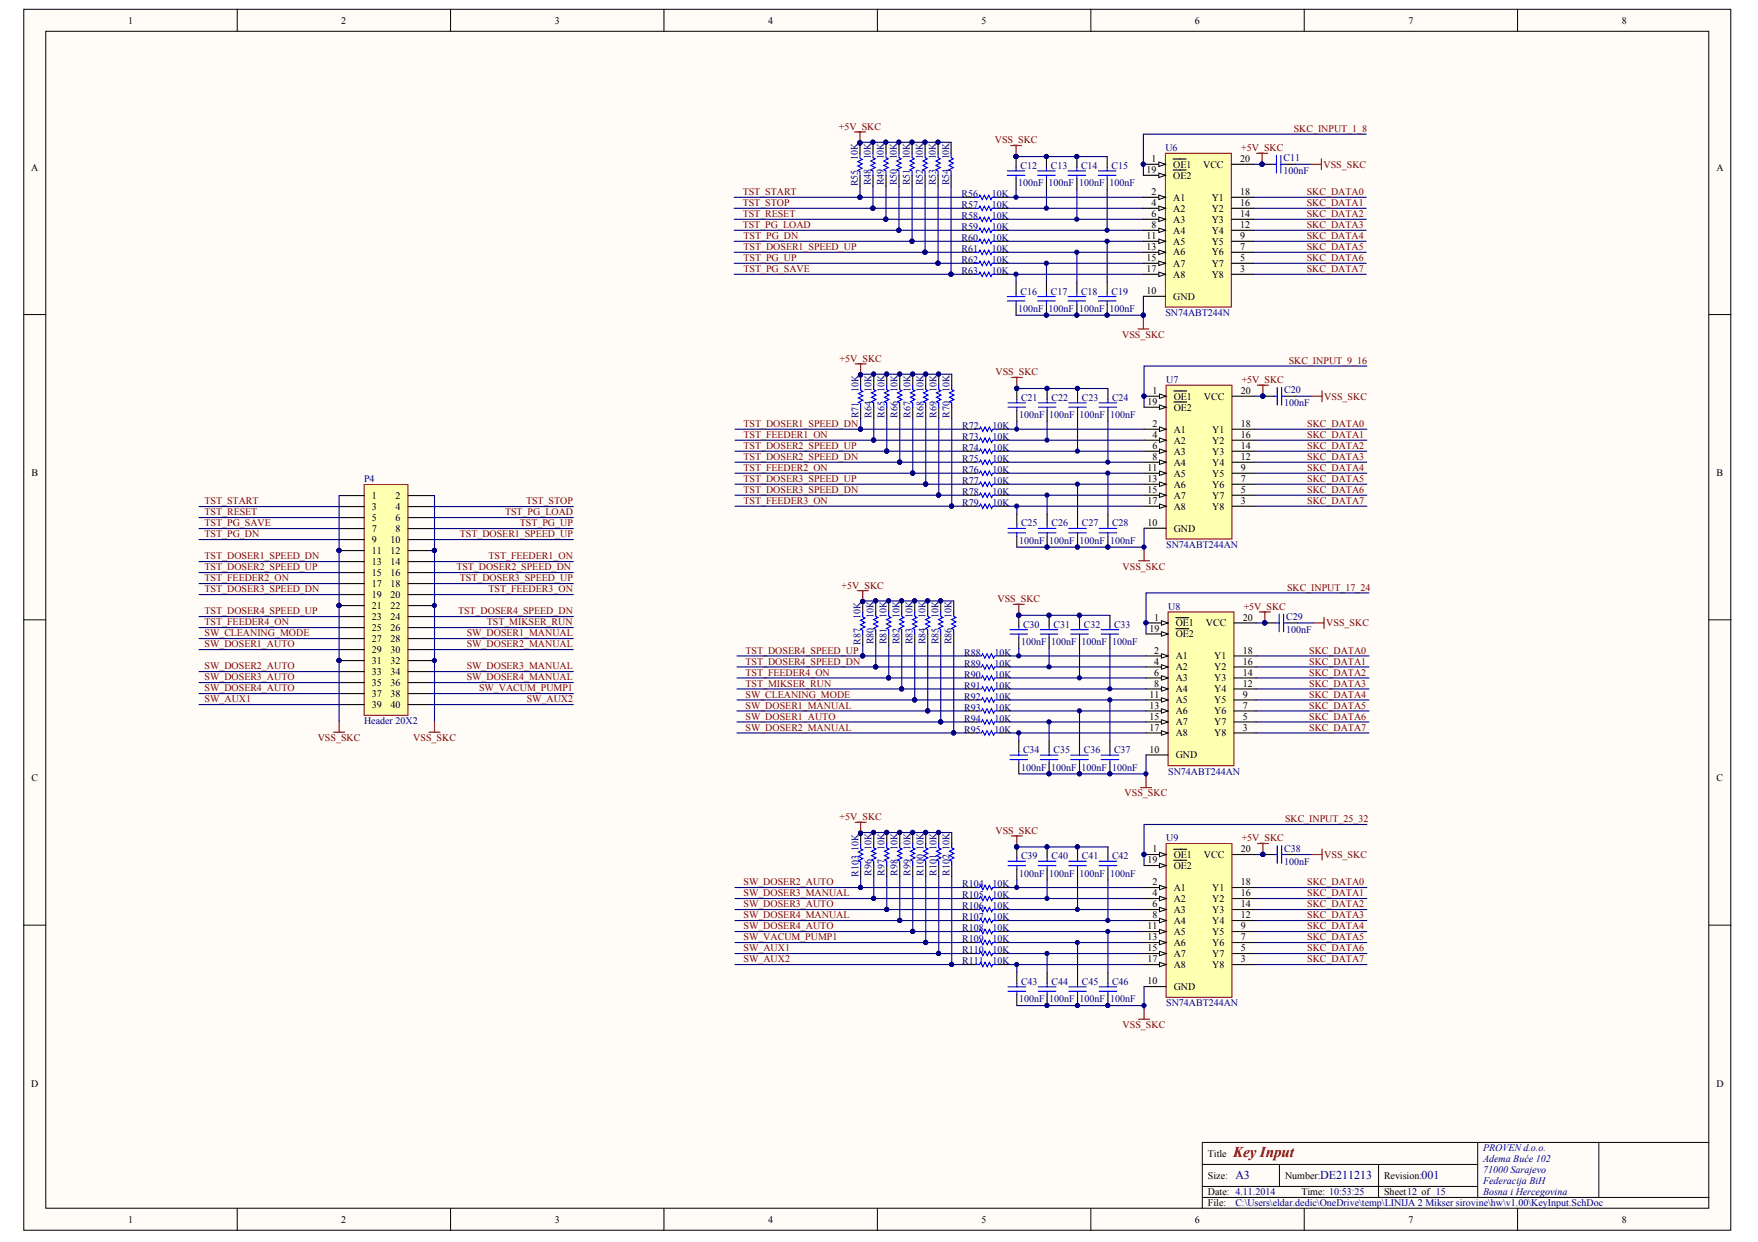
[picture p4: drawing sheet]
<svg xmlns="http://www.w3.org/2000/svg" width="297mm" height="210mm" viewBox="0 0 297 210" stroke-linecap="round" stroke-linejoin="round" font-family="sans-serif">
<defs><g id="words">
<text font-size="2.5" fill="#800000" x="208.4" y="195.5">KeyInput</text>
<g font-size="2" fill="#000080">
<text x="208.8" y="199.3">A3</text>
<text x="223.1" y="199.3">DE211213</text>
<text x="240.2" y="199.3">001</text>
</g>
<g font-size="1.7">
<text x="21.6" y="4">1</text>
<text x="57.7" y="4">2</text>
<text x="93.7" y="4">3</text>
<text x="129.8" y="4">4</text>
<text x="165.8" y="4">5</text>
<text x="201.9" y="4">6</text>
<text x="238" y="4">7</text>
<text x="274" y="4">8</text>
<text x="5.3" y="28.9">A</text>
<text x="193.7" y="29.3">19</text>
<text x="194.6" y="27.4">1</text>
<text x="198.2" y="28.3">OE1</text>
<text x="203.3" y="28.3">VCC</text>
<text x="209.6" y="27.4">20</text>
<text x="290" y="28.9">A</text>
<text x="194.6" y="33">2</text>
<text x="194.6" y="34.9">4</text>
<text x="198.2" y="33.9">A1</text>
<text x="198.2" y="35.8">A2</text>
<text x="198.2" y="30.2">OE2</text>
<text x="204.7" y="35.8">Y2</text>
<text x="204.7" y="33.9">Y1</text>
<text x="209.6" y="34.9">16</text>
<text x="209.6" y="33">18</text>
<text x="193.7" y="40.4">11</text>
<text x="194.6" y="36.7">6</text>
<text x="194.6" y="38.6">8</text>
<text x="198.2" y="37.6">A3</text>
<text x="198.2" y="39.5">A4</text>
<text x="198.2" y="41.4">A5</text>
<text x="204.7" y="39.5">Y4</text>
<text x="204.7" y="37.6">Y3</text>
<text x="204.7" y="41.4">Y5</text>
<text x="209.6" y="38.6">12</text>
<text x="209.6" y="36.7">14</text>
<text x="209.6" y="40.4">9</text>
<text x="193.7" y="42.3">13</text>
<text x="193.7" y="44.1">15</text>
<text x="193.7" y="46">17</text>
<text x="198.2" y="43.2">A6</text>
<text x="198.2" y="45">A7</text>
<text x="198.2" y="46.9">A8</text>
<text x="204.7" y="46.9">Y8</text>
<text x="204.7" y="45">Y7</text>
<text x="204.7" y="43.2">Y6</text>
<text x="209.6" y="46">3</text>
<text x="209.6" y="44.1">5</text>
<text x="209.6" y="42.3">7</text>
<text x="193.7" y="49.7">10</text>
<text x="198.2" y="50.6">GND</text>
<text x="193.9" y="68.5">19</text>
<text x="194.7" y="66.6">1</text>
<text x="198.3" y="67.5">OE1</text>
<text x="198.3" y="69.4">OE2</text>
<text x="203.4" y="67.5">VCC</text>
<text x="209.7" y="66.6">20</text>
<text x="194.7" y="72.2">2</text>
<text x="194.7" y="74">4</text>
<text x="194.7" y="75.9">6</text>
<text x="194.7" y="77.7">8</text>
<text x="198.3" y="73.1">A1</text>
<text x="198.3" y="75">A2</text>
<text x="198.3" y="76.8">A3</text>
<text x="204.8" y="76.8">Y3</text>
<text x="204.8" y="75">Y2</text>
<text x="204.8" y="73.1">Y1</text>
<text x="209.7" y="77.7">12</text>
<text x="209.7" y="75.9">14</text>
<text x="209.7" y="74">16</text>
<text x="209.7" y="72.2">18</text>
<text x="5.3" y="80.5">B</text>
<text x="193.9" y="79.6">11</text>
<text x="193.9" y="81.5">13</text>
<text x="193.9" y="83.3">15</text>
<text x="198.3" y="78.7">A4</text>
<text x="198.3" y="80.5">A5</text>
<text x="198.3" y="82.4">A6</text>
<text x="204.8" y="78.7">Y4</text>
<text x="204.8" y="82.4">Y6</text>
<text x="204.8" y="80.5">Y5</text>
<text x="209.7" y="83.3">5</text>
<text x="209.7" y="81.5">7</text>
<text x="209.7" y="79.6">9</text>
<text x="290" y="80.5">B</text>
<text x="62.8" y="84.3">1</text>
<text x="62.8" y="86.2">3</text>
<text x="62.8" y="88">5</text>
<text x="62.8" y="89.9">7</text>
<text x="66.8" y="84.3">2</text>
<text x="66.8" y="86.2">4</text>
<text x="66.8" y="88">6</text>
<text x="66.8" y="89.9">8</text>
<text x="193.9" y="88.9">10</text>
<text x="193.9" y="85.2">17</text>
<text x="198.3" y="89.8">GND</text>
<text x="198.3" y="84.3">A7</text>
<text x="198.3" y="86.1">A8</text>
<text x="204.8" y="86.1">Y8</text>
<text x="204.8" y="84.3">Y7</text>
<text x="209.7" y="85.2">3</text>
<text x="62.8" y="91.7">9</text>
<text x="62.8" y="93.6">11</text>
<text x="62.8" y="95.5">13</text>
<text x="66" y="91.7">10</text>
<text x="66" y="93.6">12</text>
<text x="66" y="95.5">14</text>
<text x="62.8" y="97.3">15</text>
<text x="62.8" y="99.2">17</text>
<text x="62.8" y="101">19</text>
<text x="66" y="97.3">16</text>
<text x="66" y="99.2">18</text>
<text x="66" y="101">20</text>
<text x="62.8" y="102.9">21</text>
<text x="62.8" y="104.8">23</text>
<text x="62.8" y="106.6">25</text>
<text x="66" y="102.9">22</text>
<text x="66" y="104.8">24</text>
<text x="66" y="106.6">26</text>
<text x="194.2" y="106.8">19</text>
<text x="195" y="104.9">1</text>
<text x="198.6" y="105.9">OE1</text>
<text x="198.6" y="107.7">OE2</text>
<text x="203.8" y="105.9">VCC</text>
<text x="210" y="104.9">20</text>
<text x="62.8" y="108.5">27</text>
<text x="62.8" y="110.3">29</text>
<text x="62.8" y="112.2">31</text>
<text x="66" y="108.5">28</text>
<text x="66" y="110.3">30</text>
<text x="66" y="112.2">32</text>
<text x="195" y="110.5">2</text>
<text x="195" y="112.4">4</text>
<text x="198.6" y="111.4">A1</text>
<text x="198.6" y="113.3">A2</text>
<text x="205.2" y="113.3">Y2</text>
<text x="205.2" y="111.4">Y1</text>
<text x="210" y="112.4">16</text>
<text x="210" y="110.5">18</text>
<text x="62.8" y="114">33</text>
<text x="62.8" y="115.9">35</text>
<text x="62.8" y="117.8">37</text>
<text x="62.8" y="119.6">39</text>
<text x="66" y="114">34</text>
<text x="66" y="115.9">36</text>
<text x="66" y="117.8">38</text>
<text x="66" y="119.6">40</text>
<text x="194.2" y="117.9">11</text>
<text x="194.2" y="119.8">13</text>
<text x="195" y="114.2">6</text>
<text x="195" y="116.1">8</text>
<text x="198.6" y="115.1">A3</text>
<text x="198.6" y="117">A4</text>
<text x="198.6" y="118.9">A5</text>
<text x="205.2" y="117">Y4</text>
<text x="205.2" y="115.1">Y3</text>
<text x="205.2" y="118.9">Y5</text>
<text x="210" y="116.1">12</text>
<text x="210" y="114.2">14</text>
<text x="210" y="119.8">7</text>
<text x="210" y="117.9">9</text>
<text x="194.2" y="121.7">15</text>
<text x="194.2" y="123.5">17</text>
<text x="198.6" y="120.7">A6</text>
<text x="198.6" y="122.6">A7</text>
<text x="198.6" y="124.4">A8</text>
<text x="205.2" y="124.4">Y8</text>
<text x="205.2" y="122.6">Y7</text>
<text x="205.2" y="120.7">Y6</text>
<text x="210" y="123.5">3</text>
<text x="210" y="121.7">5</text>
<text x="194.2" y="127.2">10</text>
<text x="198.6" y="128.2">GND</text>
<text x="5.3" y="132.1">C</text>
<text x="290" y="132.1">C</text>
<text x="193.9" y="145.9">19</text>
<text x="194.7" y="144.1">1</text>
<text x="194.7" y="149.6">2</text>
<text x="198.3" y="145">OE1</text>
<text x="198.3" y="146.8">OE2</text>
<text x="203.4" y="145">VCC</text>
<text x="209.7" y="149.6">18</text>
<text x="209.7" y="144.1">20</text>
<text x="194.7" y="151.5">4</text>
<text x="194.7" y="153.4">6</text>
<text x="194.7" y="155.2">8</text>
<text x="198.3" y="150.6">A1</text>
<text x="198.3" y="152.4">A2</text>
<text x="198.3" y="154.3">A3</text>
<text x="204.8" y="154.3">Y3</text>
<text x="204.8" y="152.4">Y2</text>
<text x="204.8" y="150.6">Y1</text>
<text x="209.7" y="155.2">12</text>
<text x="209.7" y="153.4">14</text>
<text x="209.7" y="151.5">16</text>
<text x="193.9" y="157.1">11</text>
<text x="193.9" y="158.9">13</text>
<text x="193.9" y="160.8">15</text>
<text x="198.3" y="156.1">A4</text>
<text x="198.3" y="158">A5</text>
<text x="198.3" y="159.9">A6</text>
<text x="198.3" y="161.7">A7</text>
<text x="204.8" y="156.1">Y4</text>
<text x="204.8" y="161.7">Y7</text>
<text x="204.8" y="159.9">Y6</text>
<text x="204.8" y="158">Y5</text>
<text x="209.7" y="160.8">5</text>
<text x="209.7" y="158.9">7</text>
<text x="209.7" y="157.1">9</text>
<text x="193.9" y="166.4">10</text>
<text x="193.9" y="162.6">17</text>
<text x="198.3" y="167.3">GND</text>
<text x="198.3" y="163.6">A8</text>
<text x="204.8" y="163.6">Y8</text>
<text x="209.7" y="162.6">3</text>
<text x="5.3" y="183.7">D</text>
<text x="290" y="183.7">D</text>
<text x="204.1" y="195.5">Title</text>
<text x="204.1" y="199.2">Size:</text>
<text x="204.1" y="202">Date: 4.11.2014</text>
<text x="204.1" y="203.9">File:</text>
<text x="217.1" y="199.2">Number:</text>
<text x="219.9" y="202">Time: 10:53:25</text>
<text x="233.9" y="199.2">Revision:</text>
<text x="233.9" y="202">Sheet12 of 15</text>
<text x="21.6" y="206.6">1</text>
<text x="57.7" y="206.6">2</text>
<text x="93.7" y="206.6">3</text>
<text x="129.8" y="206.6">4</text>
<text x="165.8" y="206.6">5</text>
<text x="201.9" y="206.6">6</text>
<text x="238" y="206.6">7</text>
<text x="274" y="206.6">8</text>
</g>
<g font-size="1.7" fill="#800000">
<text x="141.7" y="21.9">+5V_SKC</text>
<text x="218.6" y="22.3">SKC_INPUT_1_8</text>
<text x="168.1" y="24.2">VSS_SKC</text>
<text x="209.7" y="25.6">+5V_SKC</text>
<text x="223.6" y="28.3">VSS_SKC</text>
<text x="125.5" y="33">TST_START</text>
<text x="125.5" y="34.9">TST_STOP</text>
<text x="220.8" y="33">SKC_DATA0</text>
<text x="220.8" y="34.9">SKC_DATA1</text>
<text x="125.5" y="36.7">TST_RESET</text>
<text x="125.5" y="38.6">TST_PG_LOAD</text>
<text x="125.6" y="40.4">TST_PG_DN</text>
<text x="220.8" y="36.7">SKC_DATA2</text>
<text x="220.8" y="38.6">SKC_DATA3</text>
<text x="220.8" y="40.4">SKC_DATA4</text>
<text x="125.6" y="44.1">TST_PG_UP</text>
<text x="125.6" y="42.3">TST_DOSER1_SPEED_UP</text>
<text x="125.6" y="46">TST_PG_SAVE</text>
<text x="220.8" y="42.3">SKC_DATA5</text>
<text x="220.8" y="44.1">SKC_DATA6</text>
<text x="220.8" y="46">SKC_DATA7</text>
<text x="189.6" y="57.1">VSS_SKC</text>
<text x="141.9" y="61.1">+5V_SKC</text>
<text x="168.2" y="63.4">VSS_SKC</text>
<text x="209.8" y="64.7">+5V_SKC</text>
<text x="217.8" y="61.5">SKC_INPUT_9_16</text>
<text x="223.8" y="67.5">VSS_SKC</text>
<text x="125.6" y="72.2">TST_DOSER1_SPEED_DN</text>
<text x="125.6" y="74">TST_FEEDER1_ON</text>
<text x="125.6" y="75.9">TST_DOSER2_SPEED_UP</text>
<text x="125.6" y="77.7">TST_DOSER2_SPEED_DN</text>
<text x="220.9" y="72.2">SKC_DATA0</text>
<text x="220.9" y="74">SKC_DATA1</text>
<text x="220.9" y="75.9">SKC_DATA2</text>
<text x="220.9" y="77.7">SKC_DATA3</text>
<text x="125.6" y="79.6">TST_FEEDER2_ON</text>
<text x="125.6" y="81.5">TST_DOSER3_SPEED_UP</text>
<text x="125.6" y="83.3">TST_DOSER3_SPEED_DN</text>
<text x="220.9" y="79.6">SKC_DATA4</text>
<text x="220.9" y="81.5">SKC_DATA5</text>
<text x="220.9" y="83.3">SKC_DATA6</text>
<text x="34.6" y="85.2">TST_START</text>
<text x="34.6" y="87.1">TST_RESET</text>
<text x="34.6" y="88.9">TST_PG_SAVE</text>
<text x="85.4" y="87.1">TST_PG_LOAD</text>
<text x="87.8" y="88.9">TST_PG_UP</text>
<text x="88.9" y="85.2">TST_STOP</text>
<text x="125.6" y="85.2">TST_FEEDER3_ON</text>
<text x="220.9" y="85.2">SKC_DATA7</text>
<text x="34.6" y="90.8">TST_PG_DN</text>
<text x="34.6" y="94.5">TST_DOSER1_SPEED_DN</text>
<text x="77.7" y="90.8">TST_DOSER1_SPEED_UP</text>
<text x="82.6" y="94.5">TST_FEEDER1_ON</text>
<text x="34.6" y="96.4">TST_DOSER2_SPEED_UP</text>
<text x="34.6" y="98.2">TST_FEEDER2_ON</text>
<text x="34.6" y="100.1">TST_DOSER3_SPEED_DN</text>
<text x="77.1" y="96.4">TST_DOSER2_SPEED_DN</text>
<text x="77.7" y="98.2">TST_DOSER3_SPEED_UP</text>
<text x="82.6" y="100.1">TST_FEEDER3_ON</text>
<text x="142.2" y="99.5">+5V_SKC</text>
<text x="168.5" y="101.8">VSS_SKC</text>
<text x="189.7" y="96.3">VSS_SKC</text>
<text x="217.5" y="99.9">SKC_INPUT_17_24</text>
<text x="34.6" y="103.8">TST_DOSER4_SPEED_UP</text>
<text x="34.6" y="105.7">TST_FEEDER4_ON</text>
<text x="34.6" y="107.5">SW_CLEANING_MODE</text>
<text x="77.4" y="103.8">TST_DOSER4_SPEED_DN</text>
<text x="78.9" y="107.5">SW_DOSER1_MANUAL</text>
<text x="82.3" y="105.7">TST_MIKSER_RUN</text>
<text x="210.1" y="103.1">+5V_SKC</text>
<text x="224.1" y="105.9">VSS_SKC</text>
<text x="34.6" y="109.4">SW_DOSER1_AUTO</text>
<text x="34.6" y="113.1">SW_DOSER2_AUTO</text>
<text x="78.9" y="109.4">SW_DOSER2_MANUAL</text>
<text x="78.9" y="113.1">SW_DOSER3_MANUAL</text>
<text x="126" y="110.5">TST_DOSER4_SPEED_UP</text>
<text x="126" y="112.4">TST_DOSER4_SPEED_DN</text>
<text x="221.2" y="110.5">SKC_DATA0</text>
<text x="221.2" y="112.4">SKC_DATA1</text>
<text x="34.6" y="115">SW_DOSER3_AUTO</text>
<text x="34.6" y="116.8">SW_DOSER4_AUTO</text>
<text x="34.6" y="118.7">SW_AUX1</text>
<text x="78.9" y="115">SW_DOSER4_MANUAL</text>
<text x="81" y="116.8">SW_VACUM_PUMP1</text>
<text x="89" y="118.7">SW_AUX2</text>
<text x="126" y="114.2">TST_FEEDER4_ON</text>
<text x="126" y="116.1">TST_MIKSER_RUN</text>
<text x="126" y="117.9">SW_CLEANING_MODE</text>
<text x="126" y="119.8">SW_DOSER1_MANUAL</text>
<text x="221.2" y="114.2">SKC_DATA2</text>
<text x="221.2" y="116.1">SKC_DATA3</text>
<text x="221.2" y="117.9">SKC_DATA4</text>
<text x="221.2" y="119.8">SKC_DATA5</text>
<text x="53.7" y="125.2">VSS_SKC</text>
<text x="69.8" y="125.2">VSS_SKC</text>
<text x="126" y="121.7">SW_DOSER1_AUTO</text>
<text x="126" y="123.5">SW_DOSER2_MANUAL</text>
<text x="221.2" y="121.7">SKC_DATA6</text>
<text x="221.2" y="123.5">SKC_DATA7</text>
<text x="190" y="134.6">VSS_SKC</text>
<text x="141.9" y="138.6">+5V_SKC</text>
<text x="168.2" y="140.9">VSS_SKC</text>
<text x="209.8" y="142.2">+5V_SKC</text>
<text x="217.1" y="139">SKC_INPUT_25_32</text>
<text x="125.6" y="149.6">SW_DOSER2_AUTO</text>
<text x="220.9" y="149.6">SKC_DATA0</text>
<text x="223.8" y="145">VSS_SKC</text>
<text x="125.6" y="151.5">SW_DOSER3_MANUAL</text>
<text x="125.6" y="153.4">SW_DOSER3_AUTO</text>
<text x="125.6" y="155.2">SW_DOSER4_MANUAL</text>
<text x="220.9" y="151.5">SKC_DATA1</text>
<text x="220.9" y="153.4">SKC_DATA2</text>
<text x="220.9" y="155.2">SKC_DATA3</text>
<text x="125.6" y="157.1">SW_DOSER4_AUTO</text>
<text x="125.6" y="158.9">SW_VACUM_PUMP1</text>
<text x="125.6" y="160.8">SW_AUX1</text>
<text x="220.9" y="157.1">SKC_DATA4</text>
<text x="220.9" y="158.9">SKC_DATA5</text>
<text x="220.9" y="160.8">SKC_DATA6</text>
<text x="125.6" y="162.6">SW_AUX2</text>
<text x="220.9" y="162.6">SKC_DATA7</text>
<text x="189.7" y="173.8">VSS_SKC</text>
</g>
<g font-size="1.7" fill="#000080">
<text x="145" y="27.1" transform="rotate(-90 145 27.1)">10K</text>
<text x="147.2" y="27" transform="rotate(-90 147.2 27)">10K</text>
<text x="149.4" y="27" transform="rotate(-90 149.4 27)">10K</text>
<text x="151.6" y="27" transform="rotate(-90 151.6 27)">10K</text>
<text x="153.8" y="27" transform="rotate(-90 153.8 27)">10K</text>
<text x="156" y="27" transform="rotate(-90 156 27)">10K</text>
<text x="158.1" y="27" transform="rotate(-90 158.1 27)">10K</text>
<text x="160.3" y="27" transform="rotate(-90 160.3 27)">10K</text>
<text x="172.4" y="28.6">C12</text>
<text x="177.6" y="28.6">C13</text>
<text x="182.7" y="28.6">C14</text>
<text x="187.8" y="28.6">C15</text>
<text x="196.9" y="25.6">U6</text>
<text x="216.9" y="29.4">100nF</text>
<text x="216.9" y="27.2">C11</text>
<text x="145" y="31.5" transform="rotate(-90 145 31.5)">R55</text>
<text x="147.2" y="31.3" transform="rotate(-90 147.2 31.3)">R48</text>
<text x="149.4" y="31.3" transform="rotate(-90 149.4 31.3)">R49</text>
<text x="151.6" y="31.3" transform="rotate(-90 151.6 31.3)">R50</text>
<text x="153.8" y="31.3" transform="rotate(-90 153.8 31.3)">R51</text>
<text x="156" y="31.3" transform="rotate(-90 156 31.3)">R52</text>
<text x="158.1" y="31.3" transform="rotate(-90 158.1 31.3)">R53</text>
<text x="160.3" y="31.3" transform="rotate(-90 160.3 31.3)">R54</text>
<text x="162.5" y="33.3">R56</text>
<text x="162.5" y="35.1">R57</text>
<text x="167.6" y="33.3">10K</text>
<text x="167.6" y="35.1">10K</text>
<text x="172.1" y="31.5">100nF 100nF 100nF 100nF</text>
<text x="162.5" y="37">R58</text>
<text x="162.5" y="38.8">R59</text>
<text x="162.5" y="40.7">R60</text>
<text x="167.6" y="37">10K</text>
<text x="167.6" y="38.8">10K</text>
<text x="167.6" y="40.7">10K</text>
<text x="162.5" y="42.5">R61</text>
<text x="162.5" y="44.4">R62</text>
<text x="162.5" y="46.3">R63</text>
<text x="167.6" y="42.5">10K</text>
<text x="167.6" y="44.4">10K</text>
<text x="167.6" y="46.3">10K</text>
<text x="172.1" y="52.7">100nF 100nF 100nF 100nF</text>
<text x="172.4" y="49.8">C16</text>
<text x="177.6" y="49.8">C17</text>
<text x="182.7" y="49.8">C18</text>
<text x="187.8" y="49.8">C19</text>
<text x="196.9" y="53.4">SN74ABT244N</text>
<text x="197" y="64.7">U7</text>
<text x="145" y="70.7" transform="rotate(-90 145 70.7)">R71</text>
<text x="145" y="66.3" transform="rotate(-90 145 66.3)">10K</text>
<text x="147.2" y="70.6" transform="rotate(-90 147.2 70.6)">R64</text>
<text x="147.2" y="66.2" transform="rotate(-90 147.2 66.2)">10K</text>
<text x="149.4" y="70.6" transform="rotate(-90 149.4 70.6)">R65</text>
<text x="149.4" y="66.2" transform="rotate(-90 149.4 66.2)">10K</text>
<text x="151.6" y="70.6" transform="rotate(-90 151.6 70.6)">R66</text>
<text x="151.6" y="66.2" transform="rotate(-90 151.6 66.2)">10K</text>
<text x="153.8" y="70.6" transform="rotate(-90 153.8 70.6)">R67</text>
<text x="153.8" y="66.2" transform="rotate(-90 153.8 66.2)">10K</text>
<text x="156" y="70.6" transform="rotate(-90 156 70.6)">R68</text>
<text x="156" y="66.2" transform="rotate(-90 156 66.2)">10K</text>
<text x="158.2" y="70.6" transform="rotate(-90 158.2 70.6)">R69</text>
<text x="158.2" y="66.2" transform="rotate(-90 158.2 66.2)">10K</text>
<text x="160.4" y="70.6" transform="rotate(-90 160.4 70.6)">R70</text>
<text x="160.4" y="66.2" transform="rotate(-90 160.4 66.2)">10K</text>
<text x="172.2" y="70.6">100nF 100nF 100nF 100nF</text>
<text x="172.5" y="67.7">C21</text>
<text x="177.7" y="67.7">C22</text>
<text x="182.8" y="67.7">C23</text>
<text x="187.9" y="67.7">C24</text>
<text x="217" y="68.7">100nF</text>
<text x="217" y="66.5">C20</text>
<text x="162.6" y="72.5">R72</text>
<text x="162.6" y="74.3">R73</text>
<text x="162.6" y="76.2">R74</text>
<text x="167.7" y="72.5">10K</text>
<text x="167.7" y="74.3">10K</text>
<text x="167.7" y="76.2">10K</text>
<text x="61.5" y="81.5">P4</text>
<text x="162.6" y="78">R75</text>
<text x="162.6" y="79.9">R76</text>
<text x="162.6" y="81.8">R77</text>
<text x="162.6" y="83.7">R78</text>
<text x="167.7" y="78">10K</text>
<text x="167.7" y="79.9">10K</text>
<text x="167.7" y="81.8">10K</text>
<text x="167.7" y="83.7">10K</text>
<text x="162.6" y="85.5">R79</text>
<text x="167.7" y="85.5">10K</text>
<text x="172.5" y="88.9">C25</text>
<text x="177.7" y="88.9">C26</text>
<text x="182.8" y="88.9">C27</text>
<text x="187.9" y="88.9">C28</text>
<text x="172.2" y="91.9">100nF 100nF 100nF 100nF</text>
<text x="197" y="92.6">SN74ABT244AN</text>
<text x="145.4" y="104.6" transform="rotate(-90 145.4 104.6)">10K</text>
<text x="147.6" y="104.5" transform="rotate(-90 147.6 104.5)">10K</text>
<text x="149.8" y="104.5" transform="rotate(-90 149.8 104.5)">10K</text>
<text x="152" y="104.5" transform="rotate(-90 152 104.5)">10K</text>
<text x="154.2" y="104.5" transform="rotate(-90 154.2 104.5)">10K</text>
<text x="156.4" y="104.5" transform="rotate(-90 156.4 104.5)">10K</text>
<text x="158.6" y="104.5" transform="rotate(-90 158.6 104.5)">10K</text>
<text x="160.8" y="104.5" transform="rotate(-90 160.8 104.5)">10K</text>
<text x="172.9" y="106.1">C30</text>
<text x="178" y="106.1">C31</text>
<text x="183.1" y="106.1">C32</text>
<text x="188.2" y="106.1">C33</text>
<text x="197.4" y="103.1">U8</text>
<text x="217.3" y="107">100nF</text>
<text x="217.3" y="104.8">C29</text>
<text x="145.4" y="109" transform="rotate(-90 145.4 109)">R87</text>
<text x="147.6" y="108.9" transform="rotate(-90 147.6 108.9)">R80</text>
<text x="149.8" y="108.9" transform="rotate(-90 149.8 108.9)">R81</text>
<text x="152" y="108.9" transform="rotate(-90 152 108.9)">R82</text>
<text x="154.2" y="108.9" transform="rotate(-90 154.2 108.9)">R83</text>
<text x="156.4" y="108.9" transform="rotate(-90 156.4 108.9)">R84</text>
<text x="158.6" y="108.9" transform="rotate(-90 158.6 108.9)">R85</text>
<text x="160.8" y="108.9" transform="rotate(-90 160.8 108.9)">R86</text>
<text x="162.9" y="110.8">R88</text>
<text x="162.9" y="112.7">R89</text>
<text x="168" y="110.8">10K</text>
<text x="168" y="112.7">10K</text>
<text x="172.5" y="109">100nF 100nF 100nF 100nF</text>
<text x="162.9" y="114.5">R90</text>
<text x="162.9" y="116.4">R91</text>
<text x="162.9" y="118.2">R92</text>
<text x="168" y="114.5">10K</text>
<text x="168" y="116.4">10K</text>
<text x="168" y="118.2">10K</text>
<text x="61.5" y="122.4">Header 20X2</text>
<text x="162.9" y="120.1">R93</text>
<text x="162.9" y="122">R94</text>
<text x="162.9" y="123.8">R95</text>
<text x="168" y="120.1">10K</text>
<text x="168" y="122">10K</text>
<text x="168" y="123.8">10K</text>
<text x="172.5" y="130.2">100nF 100nF 100nF 100nF</text>
<text x="172.9" y="127.3">C34</text>
<text x="178" y="127.3">C35</text>
<text x="183.1" y="127.3">C36</text>
<text x="188.2" y="127.3">C37</text>
<text x="197.4" y="131">SN74ABT244AN</text>
<text x="145" y="143.8" transform="rotate(-90 145 143.8)">10K</text>
<text x="147.2" y="143.6" transform="rotate(-90 147.2 143.6)">10K</text>
<text x="149.4" y="143.6" transform="rotate(-90 149.4 143.6)">10K</text>
<text x="151.6" y="143.6" transform="rotate(-90 151.6 143.6)">10K</text>
<text x="153.8" y="143.6" transform="rotate(-90 153.8 143.6)">10K</text>
<text x="156" y="143.6" transform="rotate(-90 156 143.6)">10K</text>
<text x="158.2" y="143.6" transform="rotate(-90 158.2 143.6)">10K</text>
<text x="160.4" y="143.6" transform="rotate(-90 160.4 143.6)">10K</text>
<text x="197" y="142.2">U9</text>
<text x="217" y="143.9">C38</text>
<text x="145" y="148.2" transform="rotate(-90 145 148.2)">R103</text>
<text x="147.2" y="148" transform="rotate(-90 147.2 148)">R96</text>
<text x="149.4" y="148" transform="rotate(-90 149.4 148)">R97</text>
<text x="151.6" y="148" transform="rotate(-90 151.6 148)">R98</text>
<text x="153.8" y="148" transform="rotate(-90 153.8 148)">R99</text>
<text x="156" y="148" transform="rotate(-90 156 148)">R100</text>
<text x="158.2" y="148" transform="rotate(-90 158.2 148)">R101</text>
<text x="160.4" y="148" transform="rotate(-90 160.4 148)">R102</text>
<text x="162.6" y="150">R104</text>
<text x="167.7" y="150">10K</text>
<text x="172.2" y="148.2">100nF 100nF 100nF 100nF</text>
<text x="172.5" y="145.2">C39</text>
<text x="177.7" y="145.2">C40</text>
<text x="182.8" y="145.2">C41</text>
<text x="187.9" y="145.2">C42</text>
<text x="217" y="146.1">100nF</text>
<text x="162.6" y="151.8">R105</text>
<text x="162.6" y="153.7">R106</text>
<text x="162.6" y="155.5">R107</text>
<text x="167.7" y="151.8">10K</text>
<text x="167.7" y="153.7">10K</text>
<text x="167.7" y="155.5">10K</text>
<text x="162.6" y="157.4">R108</text>
<text x="162.6" y="159.2">R109</text>
<text x="162.6" y="161.1">R110</text>
<text x="167.7" y="157.4">10K</text>
<text x="167.7" y="159.2">10K</text>
<text x="167.7" y="161.1">10K</text>
<text x="162.6" y="162.9">R111</text>
<text x="167.7" y="162.9">10K</text>
<text x="172.5" y="166.5">C43</text>
<text x="177.7" y="166.5">C44</text>
<text x="182.8" y="166.5">C45</text>
<text x="187.9" y="166.5">C46</text>
<text x="172.2" y="169.4">100nF 100nF 100nF 100nF</text>
<text x="197" y="170.1">SN74ABT244AN</text>
<text x="250.6" y="194.6">PROVENd.o.o.</text>
<text x="250.6" y="196.4">Adema Buće 102</text>
<text x="208.8" y="203.9">C:\Users\eldar.dedic\OneDrive\temp\LINIJA 2 Mikser sirovine\hw\v1.00\KeyInput.SchDoc</text>
<text x="250.6" y="198.3">71000 Sarajevo</text>
<text x="250.6" y="200.1">Federacija BiH</text>
<text x="250.6" y="202">Bosna i Hercegovina</text>
</g>
</g></defs>
<g fill="#fffcf8" stroke="#000" stroke-width=".17">
<path d="M4 1.6h288.4v206.3h-288.4z"/>
<path d="M7.7 5.3h281v198.9h-281z"/>
</g>
<g fill="none" stroke="#000" stroke-width=".17">
<path d="M40.1 1.6v3.7M76.1 1.6v3.7M112.2 1.6v3.7M148.2 1.6v3.7M184.3 1.6v3.7M220.4 1.6v3.7M256.4 1.6v3.7M4 53.2h3.7M288.8 53.2h3.7M4 104.8h3.7M288.8 104.8h3.7M4 156.4h3.7"/>
<path d="M288.8 156.4h3.7M203.1 196.8h46.6M216.2 196.8v3.7M232.9 196.8v5.6M249.7 193.1v9.3M270.1 193.1h-67v11.1M288.8 193.1h-18.7v9.3M40.1 204.2v3.8M76.1 204.2v3.8M112.2 204.2v3.8M148.2 204.2v3.8M184.3 204.2v3.8"/>
<path d="M203.1 202.4h85.7M203.1 200.5h46.6M220.4 204.2v3.8M256.4 204.2v3.8"/>
</g>
<g fill="none" stroke="#000080" stroke-width=".19">
<path d="M145.3 33.3h17.5M147.5 35.2h15.3M149.7 37.1h13.1M151.9 38.9h10.9M160.7 24h-15.4v.2M170.2 33.3h23M170.2 35.2h23M170.2 37.1h23M170.2 38.9h23M171.7 26.5h15.4M171.7 32v1.3M176.8 32v3.2"/>
<path d="M182 32v5.1M187.1 32v6.9M211.8 33.3h19M211.8 35.2h19M211.8 37.1h19M211.8 38.9h19M211.8 27.8h1.5M218.8 27.8h2.6M230.8 22.7h-37.6v6.9M154.1 40.8h8.7M156.3 42.6h6.5M158.5 44.5h4.3"/>
<path d="M160.7 46.4h2.1M170.2 40.8h23M170.2 42.6h23M170.2 44.5h23M170.2 46.4h23M171.7 46.4v1.3M176.8 44.5v3.2M182 42.6v5.1M187.1 40.8v6.9M193.2 50.1v3.2M211.8 40.8h19M211.8 42.6h19"/>
<path d="M211.8 44.5h19M211.8 46.4h19M124.2 72.5h38.7M124.2 74.4h38.7M124.2 76.3h38.7M124.2 78.1h38.7M124.2 80h38.7M145.4 70.8v1.7M147.6 70.7v3.7M149.8 70.7v5.6M152 70.7v7.4M154.2 70.7v9.3"/>
<path d="M156.4 70.7v11.1M158.6 70.7v13M160.8 63.2h-15.4v.2M160.8 70.7v14.9M170.3 72.5h23M170.3 74.4h23M170.3 76.3h23M170.3 78.1h23M170.3 80h23M171.8 65.7h15.4M171.8 71.2v1.3M176.9 71.2v3.2"/>
<path d="M182.1 71.2v5.1M187.2 71.2v6.9M187.2 80v6.9M211.9 72.5h19.1M211.9 74.4h19.1M211.9 76.3h19.1M211.9 78.1h19.1M211.9 80h19.1M211.9 67h1.5M219 67h2.5M231 61.9h-37.7v6.9M33.6 87.5h24.2"/>
<path d="M33.6 89.3h24.2M33.6 91.2h24.2M33.6 94.9h24.2M33.6 96.8h24.2M33.6 98.6h24.2M33.6 85.6h24.2M57.3 93v9.3M72.7 83.8h.7v9.2M72.7 87.5h24.2M72.7 89.3h24.2M72.7 91.2h24.2M72.7 94.9h24.2"/>
<path d="M72.7 96.8h24.2M72.7 98.6h24.2M72.7 85.6h24.2M124.2 81.8h38.7M124.2 83.7h38.7M124.2 85.6h38.7M170.3 81.8h23M170.3 83.7h23M170.3 85.6h23M171.8 92.5h21.5M171.8 85.6v1.3M176.9 83.7v3.2"/>
<path d="M182.1 81.8v5.1M193.3 89.3v3.6M211.9 81.8h19.1M211.9 83.7h19.1M211.9 85.6h19.1M33.6 100.5h24.2M33.6 104.2h24.2M33.6 106.1h24.2M33.6 107.9h24.2M33.6 109.8h24.2M72.7 100.5h24.2M72.7 104.2h24.2"/>
<path d="M72.7 106.1h24.2M72.7 107.9h24.2M72.7 109.8h24.2M72.7 111.6h.7M72.7 102.3h.7M124.5 110.9h21.3M124.5 112.7h23.5M124.5 114.6h25.7M124.5 116.4h27.9M124.5 118.3h30.1M161.1 101.6h-15.3v.1M170.7 110.9h22.9"/>
<path d="M170.7 112.7h22.9M170.7 114.6h22.9M170.7 116.4h22.9M170.7 118.3h22.9M172.1 104h15.4M172.1 109.6v1.3M177.3 109.6v3.1M182.4 109.6v5M187.5 109.6v6.8M187.5 118.3v6.9M212.3 110.9h19M212.3 112.7h19"/>
<path d="M212.3 114.6h19M212.3 116.4h19M212.3 118.3h19M212.3 105.3h1.4M219.3 105.3h2.6M231.3 100.2h-37.7v6.9M124.5 120.2h32.3M124.5 122h34.4M124.5 123.9h36.6M170.7 120.2h22.9M170.7 122h22.9M170.7 123.9h22.9"/>
<path d="M172.1 130.8h21.5M172.1 123.9v1.3M177.3 122v3.2M182.4 120.2v5M193.6 127.6v3.7M212.3 120.2h19M212.3 122h19M212.3 123.9h19M231 139.3h-37.7v7M124.2 150h21.2M124.2 151.9h23.4M124.2 153.7h25.6"/>
<path d="M124.2 155.6h27.8M124.2 157.4h30M124.2 159.3h32.2M160.8 140.7h-15.4v.1M170.3 150h23M170.3 151.9h23M170.3 153.7h23M170.3 155.6h23M170.3 157.4h23M170.3 159.3h23M171.8 148.7v1.3M171.8 143.1h15.4"/>
<path d="M176.9 148.7v3.2M182.1 148.7v5M182.1 159.3v5.1M187.2 148.7v6.9M187.2 157.4v7M211.9 150h19.1M211.9 151.9h19.1M211.9 153.7h19.1M211.9 155.6h19.1M211.9 157.4h19.1M211.9 159.3h19.1M211.9 144.4h1.5"/>
<path d="M219 144.4h2.5M124.2 161.2h34.4M124.2 163h36.6M170.3 161.2h23M170.3 163h23M171.8 163v1.4M171.8 169.9h21.5M176.9 161.2v3.2M193.3 166.7v3.7M211.9 161.2h19.1M211.9 163h19.1"/>
</g>
<g fill="none" stroke="#800000" stroke-width=".19">
<path d="M144.4 22.3h1.8M145.3 22.3v1.9M170.7 24.6h1.9M171.7 24.6v1.9M212.3 25.9h1.9M213.3 25.9v1.9M221.4 27.8h1.9M223.3 26.8v1.9M192.3 55.6h1.8M193.2 53.7v1.9M144.5 61.5h1.9M145.4 61.5v1.9"/>
<path d="M170.9 63.8h1.8M171.8 63.8v1.9M212.5 65.1h1.8M213.4 65.1v1.9M221.5 67h1.9M223.4 66v1.9M144.8 99.8h1.9M145.8 99.8v1.9M192.4 94.8h1.8M193.3 92.9v1.9M171.2 102.1h1.9M172.1 102.1v1.9"/>
<path d="M212.8 103.4h1.9M213.7 103.4v1.9M221.9 105.3h1.8M223.7 104.4v1.8M56.4 123.7h1.8M57.3 121.9v1.8M72.5 123.7h1.8M73.4 121.9v1.8M144.5 139h1.9M145.4 139v1.8M192.7 133.1h1.9M193.6 131.3v1.8"/>
<path d="M170.9 141.3h1.8M171.8 141.3v1.8M212.5 142.6h1.8M213.4 142.6v1.8M221.5 144.4h1.9M223.4 143.5v1.8M192.4 172.3h1.8M193.3 170.4v1.9"/>
</g>
<g fill="#000080" stroke="#000080" stroke-width=".17">
<circle cx="213.2" cy="27.7" r=".35"/>
<circle cx="171.7" cy="26.4" r=".35"/>
<circle cx="176.8" cy="26.4" r=".35"/>
<circle cx="181.9" cy="26.4" r=".35"/>
<circle cx="176.8" cy="53.3" r=".35"/>
<circle cx="187.1" cy="53.3" r=".35"/>
<circle cx="181.9" cy="53.3" r=".35"/>
<circle cx="171.7" cy="33.3" r=".35"/>
<circle cx="171.7" cy="46.3" r=".35"/>
<circle cx="176.8" cy="44.5" r=".35"/>
<circle cx="176.8" cy="35.2" r=".35"/>
<circle cx="181.9" cy="42.6" r=".35"/>
<circle cx="181.9" cy="37" r=".35"/>
<circle cx="187.1" cy="38.9" r=".35"/>
<circle cx="187.1" cy="40.8" r=".35"/>
<circle cx="145.3" cy="24.1" r=".35"/>
<circle cx="147.5" cy="24" r=".35"/>
<circle cx="149.7" cy="24" r=".35"/>
<circle cx="151.9" cy="24" r=".35"/>
<circle cx="154.1" cy="24" r=".35"/>
<circle cx="156.3" cy="24" r=".35"/>
<circle cx="158.5" cy="24" r=".35"/>
<circle cx="213.4" cy="66.9" r=".35"/>
<circle cx="171.8" cy="65.6" r=".35"/>
<circle cx="176.9" cy="65.6" r=".35"/>
<circle cx="182" cy="65.6" r=".35"/>
<circle cx="176.9" cy="92.5" r=".35"/>
<circle cx="187.2" cy="92.5" r=".35"/>
<circle cx="182" cy="92.5" r=".35"/>
<circle cx="193.3" cy="92.5" r=".35"/>
<circle cx="171.8" cy="72.5" r=".35"/>
<circle cx="171.8" cy="85.5" r=".35"/>
<circle cx="176.9" cy="83.7" r=".35"/>
<circle cx="176.9" cy="74.4" r=".35"/>
<circle cx="182" cy="81.8" r=".35"/>
<circle cx="182" cy="76.2" r=".35"/>
<circle cx="187.2" cy="78.1" r=".35"/>
<circle cx="187.2" cy="80" r=".35"/>
<circle cx="145.4" cy="63.3" r=".35"/>
<circle cx="147.6" cy="63.2" r=".35"/>
<circle cx="149.8" cy="63.2" r=".35"/>
<circle cx="152" cy="63.2" r=".35"/>
<circle cx="154.2" cy="63.2" r=".35"/>
<circle cx="156.4" cy="63.2" r=".35"/>
<circle cx="158.6" cy="63.2" r=".35"/>
<circle cx="145.4" cy="72.5" r=".35"/>
<circle cx="147.6" cy="74.4" r=".35"/>
<circle cx="149.8" cy="76.2" r=".35"/>
<circle cx="152" cy="78.1" r=".35"/>
<circle cx="154.2" cy="80" r=".35"/>
<circle cx="156.4" cy="81.8" r=".35"/>
<circle cx="158.6" cy="83.7" r=".35"/>
<circle cx="160.8" cy="85.5" r=".35"/>
<circle cx="213.7" cy="105.3" r=".35"/>
<circle cx="172.1" cy="104" r=".35"/>
<circle cx="177.2" cy="104" r=".35"/>
<circle cx="182.4" cy="104" r=".35"/>
<circle cx="177.2" cy="130.8" r=".35"/>
<circle cx="187.5" cy="130.8" r=".35"/>
<circle cx="182.4" cy="130.8" r=".35"/>
<circle cx="193.6" cy="130.8" r=".35"/>
<circle cx="172.1" cy="110.8" r=".35"/>
<circle cx="172.1" cy="123.9" r=".35"/>
<circle cx="177.2" cy="122" r=".35"/>
<circle cx="177.2" cy="112.7" r=".35"/>
<circle cx="182.4" cy="120.1" r=".35"/>
<circle cx="182.4" cy="114.6" r=".35"/>
<circle cx="187.5" cy="116.4" r=".35"/>
<circle cx="187.5" cy="118.3" r=".35"/>
<circle cx="145.8" cy="101.7" r=".35"/>
<circle cx="148" cy="101.5" r=".35"/>
<circle cx="150.1" cy="101.5" r=".35"/>
<circle cx="152.3" cy="101.5" r=".35"/>
<circle cx="154.5" cy="101.5" r=".35"/>
<circle cx="156.7" cy="101.5" r=".35"/>
<circle cx="158.9" cy="101.5" r=".35"/>
<circle cx="145.8" cy="110.8" r=".35"/>
<circle cx="148" cy="112.7" r=".35"/>
<circle cx="150.1" cy="114.6" r=".35"/>
<circle cx="152.3" cy="116.4" r=".35"/>
<circle cx="154.5" cy="118.3" r=".35"/>
<circle cx="156.7" cy="120.1" r=".35"/>
<circle cx="158.9" cy="122" r=".35"/>
<circle cx="161.1" cy="123.9" r=".35"/>
<circle cx="73.4" cy="111.6" r=".35"/>
<circle cx="73.4" cy="93" r=".35"/>
<circle cx="145.3" cy="33.3" r=".35"/>
<circle cx="147.5" cy="35.2" r=".35"/>
<circle cx="149.7" cy="37" r=".35"/>
<circle cx="151.9" cy="38.9" r=".35"/>
<circle cx="154.1" cy="40.8" r=".35"/>
<circle cx="156.3" cy="42.6" r=".35"/>
<circle cx="158.5" cy="44.5" r=".35"/>
<circle cx="160.7" cy="46.3" r=".35"/>
<circle cx="73.4" cy="102.3" r=".35"/>
<circle cx="57.3" cy="102.3" r=".35"/>
<circle cx="57.3" cy="93" r=".35"/>
<circle cx="193.2" cy="53.3" r=".35"/>
<circle cx="213.4" cy="144.4" r=".35"/>
<circle cx="171.8" cy="143.1" r=".35"/>
<circle cx="176.9" cy="143.1" r=".35"/>
<circle cx="182" cy="143.1" r=".35"/>
<circle cx="176.9" cy="169.9" r=".35"/>
<circle cx="187.2" cy="169.9" r=".35"/>
<circle cx="182" cy="169.9" r=".35"/>
<circle cx="193.3" cy="169.9" r=".35"/>
<circle cx="171.8" cy="150" r=".35"/>
<circle cx="171.8" cy="163" r=".35"/>
<circle cx="176.9" cy="161.1" r=".35"/>
<circle cx="176.9" cy="151.8" r=".35"/>
<circle cx="182" cy="159.3" r=".35"/>
<circle cx="182" cy="153.7" r=".35"/>
<circle cx="187.2" cy="155.6" r=".35"/>
<circle cx="187.2" cy="157.4" r=".35"/>
<circle cx="145.4" cy="140.8" r=".35"/>
<circle cx="147.6" cy="140.7" r=".35"/>
<circle cx="149.8" cy="140.7" r=".35"/>
<circle cx="152" cy="140.7" r=".35"/>
<circle cx="154.2" cy="140.7" r=".35"/>
<circle cx="156.4" cy="140.7" r=".35"/>
<circle cx="158.6" cy="140.7" r=".35"/>
<circle cx="145.4" cy="150" r=".35"/>
<circle cx="147.6" cy="151.8" r=".35"/>
<circle cx="149.8" cy="153.7" r=".35"/>
<circle cx="152" cy="155.6" r=".35"/>
<circle cx="154.2" cy="157.4" r=".35"/>
<circle cx="156.4" cy="159.3" r=".35"/>
<circle cx="158.6" cy="161.1" r=".35"/>
<circle cx="160.8" cy="163" r=".35"/>
</g>
<g fill="none" stroke="#000" stroke-width=".19">
<path d="M145.3 24.2v1.8M145.3 29.7v1.9M147.5 24v1.9M147.5 29.6v1.9M149.7 24v1.9M149.7 29.6v1.9M151.9 24v1.9M151.9 29.6v1.9M154.1 24v1.9M154.1 29.6v1.9M156.3 24v1.9M156.3 29.6v1.9"/>
<path d="M158.5 24v1.9M158.5 29.6v1.9M160.7 24v1.9M160.7 29.6v1.9M162.8 33.3h1.8M162.8 35.2h1.8M162.8 37.1h1.8M162.8 38.9h1.8M168.4 33.3h1.8M168.4 35.2h1.8M168.4 37.1h1.8M168.4 38.9h1.8"/>
<path d="M171.7 26.5v1.8M171.7 30.2v1.8M176.8 26.5v1.8M176.8 30.2v1.8M182 26.5v1.8M182 30.2v1.8M187.1 26.5v1.8M187.1 30.2v1.8M213.3 27.8h1.8M217 27.8h1.8M162.8 40.8h1.8M162.8 42.6h1.8"/>
<path d="M162.8 44.5h1.8M162.8 46.4h1.8M168.4 40.8h1.8M168.4 42.6h1.8M168.4 44.5h1.8M168.4 46.4h1.8M171.7 47.7v1.9M171.7 51.4v1.9M176.8 47.7v1.9M176.8 51.4v1.9M182 47.7v1.9M182 51.4v1.9"/>
<path d="M187.1 47.7v1.9M187.1 51.4v1.9M145.4 63.4v1.8M145.4 68.9v1.9M147.6 63.2v1.9M147.6 68.8v1.9M149.8 63.2v1.9M149.8 68.8v1.9M152 63.2v1.9M152 68.8v1.9M154.2 63.2v1.9M154.2 68.8v1.9"/>
<path d="M156.4 63.2v1.9M156.4 68.8v1.9M158.6 63.2v1.9M158.6 68.8v1.9M160.8 63.2v1.9M160.8 68.8v1.9M162.9 72.5h1.9M162.9 74.4h1.9M162.9 76.3h1.9M162.9 78.1h1.9M162.9 80h1.9M168.5 72.5h1.8"/>
<path d="M168.5 74.4h1.8M168.5 76.3h1.8M168.5 78.1h1.8M168.5 80h1.8M171.8 65.7v1.8M171.8 69.4v1.8M176.9 65.7v1.8M176.9 69.4v1.8M182.1 65.7v1.8M182.1 69.4v1.8M187.2 65.7v1.8M187.2 69.4v1.8"/>
<path d="M213.4 67h1.8M217.1 67h1.9M162.9 81.8h1.9M162.9 83.7h1.9M162.9 85.6h1.9M168.5 81.8h1.8M168.5 83.7h1.8M168.5 85.6h1.8M171.8 86.9v1.9M171.8 90.6v1.9M176.9 86.9v1.9M176.9 90.6v1.9"/>
<path d="M182.1 86.9v1.9M182.1 90.6v1.9M187.2 86.9v1.9M187.2 90.6v1.9M145.8 101.7v1.8M145.8 107.3v1.8M148 101.6v1.8M148 107.1v1.9M150.2 101.6v1.8M150.2 107.1v1.9M152.4 101.6v1.8M152.4 107.1v1.9"/>
<path d="M154.6 101.6v1.8M154.6 107.1v1.9M156.8 101.6v1.8M156.8 107.1v1.9M158.9 101.6v1.8M158.9 107.1v1.9M161.1 101.6v1.8M161.1 107.1v1.9M163.2 110.9h1.9M163.2 112.7h1.9M163.2 114.6h1.9M163.2 116.4h1.9"/>
<path d="M163.2 118.3h1.9M168.8 110.9h1.9M168.8 112.7h1.9M168.8 114.6h1.9M168.8 116.4h1.9M168.8 118.3h1.9M172.1 104v1.9M172.1 107.7v1.9M177.3 104v1.9M177.3 107.7v1.9M182.4 104v1.9M182.4 107.7v1.9"/>
<path d="M187.5 104v1.9M187.5 107.7v1.9M213.7 105.3h1.9M217.4 105.3h1.9M163.2 120.2h1.9M163.2 122h1.9M163.2 123.9h1.9M168.8 120.2h1.9M168.8 122h1.9M168.8 123.9h1.9M172.1 125.2v1.9M172.1 128.9v1.9"/>
<path d="M177.3 125.2v1.9M177.3 128.9v1.9M182.4 125.2v1.9M182.4 128.9v1.9M187.5 125.2v1.9M187.5 128.9v1.9M145.4 140.8v1.9M145.4 146.4v1.9M147.6 140.7v1.9M147.6 146.3v1.8M149.8 140.7v1.9M149.8 146.3v1.8"/>
<path d="M152 140.7v1.9M152 146.3v1.8M154.2 140.7v1.9M154.2 146.3v1.8M156.4 140.7v1.9M156.4 146.3v1.8M158.6 140.7v1.9M158.6 146.3v1.8M160.8 140.7v1.9M160.8 146.3v1.8M162.9 150h1.9M162.9 151.9h1.9"/>
<path d="M162.9 153.7h1.9M162.9 155.6h1.9M162.9 157.4h1.9M162.9 159.3h1.9M168.5 150h1.8M168.5 151.9h1.8M168.5 153.7h1.8M168.5 155.6h1.8M168.5 157.4h1.8M168.5 159.3h1.8M171.8 143.1v1.9M171.8 146.9v1.8"/>
<path d="M176.9 143.1v1.9M176.9 146.9v1.8M182.1 143.1v1.9M182.1 146.9v1.8M187.2 143.1v1.9M187.2 146.9v1.8M213.4 144.4h1.8M217.1 144.4h1.9M162.9 161.2h1.9M162.9 163h1.9M168.5 161.2h1.8M168.5 163h1.8"/>
<path d="M171.8 164.4v1.8M171.8 168.1v1.8M176.9 164.4v1.8M176.9 168.1v1.8M182.1 164.4v1.8M182.1 168.1v1.8M187.2 164.4v1.8M187.2 168.1v1.8"/>
</g>
<g fill="none" stroke="#00f" stroke-width=".19">
<path d="M145.3 26v.8l.4 .1-.8 .4 .8 .4-.8 .4 .8 .3-.8 .4 .4 .2v.7M147.5 25.9v.8l.4 .1-.8 .4 .8 .4-.8 .4 .8 .3-.8 .4 .4 .2v.7M149.7 25.9v.8l.4 .1-.8 .4 .8 .4-.8 .4 .8 .3-.8 .4 .4 .2v.7M151.9 25.9v.8l.4 .1-.8 .4 .8 .4-.8 .4 .8 .3-.8 .4 .4 .2v.7M154.1 25.9v.8l.4 .1-.8 .4 .8 .4-.8 .4 .8 .3-.8 .4 .4 .2v.7M156.3 25.9v.8l.4 .1-.8 .4 .8 .4-.8 .4 .8 .3-.8 .4 .4 .2v.7M158.5 25.9v.8l.4 .1-.8 .4 .8 .4-.8 .4 .8 .3-.8 .4 .4 .2v.7M160.7 25.9v.8l.4 .1-.8 .4 .8 .4-.8 .4 .8 .3-.8 .4 .4 .2v.7M164.6 33.3h.8l.2-.3 .3 .7 .4-.7 .4 .7 .4-.7 .3 .7 .2-.4h.8M164.6 35.2h.8l.2-.4 .3 .8 .4-.8 .4 .8 .4-.8 .3 .8 .2-.4h.8M164.6 37.1h.8l.2-.4 .3 .7 .4-.7 .4 .7 .4-.7 .3 .7 .2-.3h.8M164.6 38.9h.8l.2-.3 .3 .7 .4-.7 .4 .7 .4-.7 .3 .7 .2-.4h.8"/>
<path d="M170.2 28.9h3M170.2 29.6h3M171.7 28.3v.6M171.7 29.6v.6M175.3 28.9h3M175.3 29.6h3M176.8 28.3v.6M176.8 29.6v.6M180.5 28.9h2.9M180.5 29.6h2.9M182 28.3v.6M182 29.6v.6"/>
<path d="M185.6 28.9h3M185.6 29.6h3M187.1 28.3v.6M187.1 29.6v.6M215.1 27.8h.6M215.7 26.3v3M216.4 26.3v3M216.4 27.8h.6M164.6 40.8h.8l.2-.4 .3 .8 .4-.8 .4 .8 .4-.8 .3 .8 .2-.4h.8M164.6 42.6h.8l.2-.3 .3 .7 .4-.7 .4 .7 .4-.7 .3 .7 .2-.4h.8M164.6 44.5h.8l.2-.4 .3 .8 .4-.8 .4 .8 .4-.8 .3 .8 .2-.4h.8M164.6 46.4h.8l.2-.4 .3 .7 .4-.7 .4 .7 .4-.7 .3 .7 .2-.3h.8"/>
<path d="M170.2 50.1h3M170.2 50.9h3M171.7 49.6v.5M171.7 50.9v.5M175.3 50.1h3M175.3 50.9h3M176.8 49.6v.5M176.8 50.9v.5M180.5 50.1h2.9M180.5 50.9h2.9M182 49.6v.5M182 50.9v.5"/>
<path d="M185.6 50.1h3M185.6 50.9h3M187.1 49.6v.5M187.1 50.9v.5M145.4 65.2v.8l.4 .1-.8 .4 .8 .4-.8 .4 .8 .3-.8 .4 .4 .2v.7M147.6 65.1v.7l.4 .2-.7 .4 .7 .4-.7 .3 .7 .4-.7 .4 .3 .2v.7M149.8 65.1v.7l.4 .2-.7 .4 .7 .4-.7 .3 .7 .4-.7 .4 .3 .2v.7M152 65.1v.7l.4 .2-.7 .4 .7 .4-.7 .3 .7 .4-.7 .4 .3 .2v.7M154.2 65.1v.7l.4 .2-.7 .4 .7 .4-.7 .3 .7 .4-.7 .4 .3 .2v.7M156.4 65.1v.7l.4 .2-.8 .4 .8 .4-.8 .3 .8 .4-.8 .4 .4 .2v.7M158.6 65.1v.7l.4 .2-.8 .4 .8 .4-.8 .3 .8 .4-.8 .4 .4 .2v.7M160.8 65.1v.7l.4 .2-.8 .4 .8 .4-.8 .3 .8 .4-.8 .4 .4 .2v.7"/>
<path d="M164.8 72.5h.7l.2-.3 .4 .7 .3-.7 .4 .7 .4-.7 .3 .7 .2-.4h.8M164.8 74.4h.7l.2-.4 .4 .8 .3-.8 .4 .8 .4-.8 .3 .8 .2-.4h.8M164.8 76.3h.7l.2-.4 .4 .7 .3-.7 .4 .7 .4-.7 .3 .7 .2-.3h.8M164.8 78.1h.7l.2-.4 .4 .8 .3-.8 .4 .8 .4-.8 .3 .8 .2-.4h.8M164.8 80h.7l.2-.4 .4 .7 .3-.7 .4 .7 .4-.7 .3 .7 .2-.3h.8M170.3 68.1h3M170.3 68.8h3M171.8 67.5v.6M171.8 68.8v.6M175.4 68.1h3M175.4 68.8h3M176.9 67.5v.6"/>
<path d="M176.9 68.8v.6M180.6 68.1h3M180.6 68.8h3M182.1 67.5v.6M182.1 68.8v.6M185.7 68.1h3M185.7 68.8h3M187.2 67.5v.6M187.2 68.8v.6M215.2 67h.6M215.8 65.5v2.9M216.5 65.5v2.9"/>
<path d="M216.5 67h.6M164.8 81.8h.7l.2-.3 .4 .7 .3-.7 .4 .7 .4-.7 .3 .7 .2-.4h.8M164.8 83.7h.7l.2-.4 .4 .8 .3-.8 .4 .8 .4-.8 .3 .8 .2-.4h.8M164.8 85.6h.7l.2-.4 .4 .7 .3-.7 .4 .7 .4-.7 .3 .7 .2-.3h.8M170.3 89.3h3M170.3 90.1h3M171.8 88.8v.5M171.8 90.1v.5M175.4 89.3h3M175.4 90.1h3M176.9 88.8v.5M176.9 90.1v.5"/>
<path d="M180.6 89.3h3M180.6 90.1h3M182.1 88.8v.5M182.1 90.1v.5M185.7 89.3h3M185.7 90.1h3M187.2 88.8v.5M187.2 90.1v.5M145.8 103.5v.8l.3 .2-.7 .3 .7 .4-.7 .4 .7 .3-.7 .4 .4 .2v.8M148 103.4v.8l.3 .2-.7 .3 .7 .4-.7 .4 .7 .3-.7 .4 .4 .2v.7M150.2 103.4v.8l.3 .2-.7 .3 .7 .4-.7 .4 .7 .3-.7 .4 .4 .2v.7M152.4 103.4v.8l.3 .2-.7 .3 .7 .4-.7 .4 .7 .3-.7 .4 .4 .2v.7"/>
<path d="M154.6 103.4v.8l.3 .2-.7 .3 .7 .4-.7 .4 .7 .3-.7 .4 .4 .2v.7M156.8 103.4v.8l.3 .2-.7 .3 .7 .4-.7 .4 .7 .3-.7 .4 .4 .2v.7M158.9 103.4v.8l.4 .2-.7 .3 .7 .4-.7 .4 .7 .3-.7 .4 .3 .2v.7M161.1 103.4v.8l.4 .2-.7 .3 .7 .4-.7 .4 .7 .3-.7 .4 .3 .2v.7M165.1 110.9h.7l.2-.4 .4 .7 .4-.7 .3 .7 .4-.7 .4 .7 .2-.3h.7M165.1 112.7h.7l.2-.4 .4 .8 .4-.8 .3 .8 .4-.8 .4 .8 .2-.4h.7M165.1 114.6h.7l.2-.4 .4 .7 .4-.7 .3 .7 .4-.7 .4 .7 .2-.3h.7M165.1 116.4h.7l.2-.3 .4 .7 .4-.7 .3 .7 .4-.7 .4 .7 .2-.4h.7M165.1 118.3h.7l.2-.4 .4 .8 .4-.8 .3 .8 .4-.8 .4 .8 .2-.4h.7M170.7 106.4h2.9M170.7 107.2h2.9M172.1 105.9v.5"/>
<path d="M172.1 107.2v.5M175.8 106.4h3M175.8 107.2h3M177.3 105.9v.5M177.3 107.2v.5M180.9 106.4h3M180.9 107.2h3M182.4 105.9v.5M182.4 107.2v.5M186 106.4h3M186 107.2h3M187.5 105.9v.5"/>
<path d="M187.5 107.2v.5M215.6 105.3h.5M216.1 103.8v3M216.9 103.8v3M216.9 105.3h.5M165.1 120.2h.7l.2-.4 .4 .7 .4-.7 .3 .7 .4-.7 .4 .7 .2-.3h.7M165.1 122h.7l.2-.4 .4 .8 .4-.8 .3 .8 .4-.8 .4 .8 .2-.4h.7M165.1 123.9h.7l.2-.4 .4 .7 .4-.7 .3 .7 .4-.7 .4 .7 .2-.3h.7M170.7 127.6h2.9M170.7 128.4h2.9M172.1 127.1v.5M172.1 128.4v.5"/>
<path d="M175.8 127.6h3M175.8 128.4h3M177.3 127.1v.5M177.3 128.4v.5M180.9 127.6h3M180.9 128.4h3M182.4 127.1v.5M182.4 128.4v.5M186 127.6h3M186 128.4h3M187.5 127.1v.5M187.5 128.4v.5"/>
<path d="M145.4 142.7v.7l.4 .2-.8 .4 .8 .4-.8 .3 .8 .4-.8 .4 .4 .2v.7M147.6 142.6v.7l.4 .2-.7 .4 .7 .3-.7 .4 .7 .4-.7 .3 .3 .2v.8M149.8 142.6v.7l.4 .2-.7 .4 .7 .3-.7 .4 .7 .4-.7 .3 .3 .2v.8M152 142.6v.7l.4 .2-.7 .4 .7 .3-.7 .4 .7 .4-.7 .3 .3 .2v.8M154.2 142.6v.7l.4 .2-.7 .4 .7 .3-.7 .4 .7 .4-.7 .3 .3 .2v.8M156.4 142.6v.7l.4 .2-.8 .4 .8 .3-.8 .4 .8 .4-.8 .3 .4 .2v.8M158.6 142.6v.7l.4 .2-.8 .4 .8 .3-.8 .4 .8 .4-.8 .3 .4 .2v.8M160.8 142.6v.7l.4 .2-.8 .4 .8 .3-.8 .4 .8 .4-.8 .3 .4 .2v.8M164.8 150h.7l.2-.4 .4 .8 .3-.8 .4 .8 .4-.8 .3 .8 .2-.4h.8M164.8 151.9h.7l.2-.4 .4 .7 .3-.7 .4 .7 .4-.7 .3 .7 .2-.3h.8M164.8 153.7h.7l.2-.4 .4 .8 .3-.8 .4 .8 .4-.8 .3 .8 .2-.4h.8M164.8 155.6h.7l.2-.4 .4 .7 .3-.7 .4 .7 .4-.7 .3 .7 .2-.3h.8"/>
<path d="M164.8 157.4h.7l.2-.3 .4 .7 .3-.7 .4 .7 .4-.7 .3 .7 .2-.4h.8M164.8 159.3h.7l.2-.4 .4 .8 .3-.8 .4 .8 .4-.8 .3 .8 .2-.4h.8M170.3 145.6h3M170.3 146.3h3M171.8 145v.6M171.8 146.3v.6M175.4 145.6h3M175.4 146.3h3M176.9 145v.6M176.9 146.3v.6M180.6 145.6h3M180.6 146.3h3"/>
<path d="M182.1 145v.6M182.1 146.3v.6M185.7 145.6h3M185.7 146.3h3M187.2 145v.6M187.2 146.3v.6M215.2 144.4h.6M215.8 142.9v3M216.5 142.9v3M216.5 144.4h.6M164.8 161.2h.7l.2-.4 .4 .7 .3-.7 .4 .7 .4-.7 .3 .7 .2-.3h.8M164.8 163h.7l.2-.4 .4 .8 .3-.8 .4 .8 .4-.8 .3 .8 .2-.4h.8"/>
<path d="M170.3 166.8h3M170.3 167.5h3M171.8 166.2v.6M171.8 167.5v.6M175.4 166.8h3M175.4 167.5h3M176.9 166.2v.6M176.9 167.5v.6M180.6 166.8h3M180.6 167.5h3M182.1 166.2v.6M182.1 167.5v.6"/>
<path d="M185.7 166.8h3M185.7 167.5h3M187.2 166.2v.6M187.2 167.5v.6"/>
</g>
<path d="M61.5 81.9h7.4v39h-7.4z" fill="#ffffb0" stroke="#800000" stroke-width=".17"/>
<g fill="none" stroke="#000" stroke-width=".19">
<path d="M57.8 83.8h3.7M57.8 85.6h3.7M57.8 87.5h3.7M57.8 89.3h3.7M57.8 91.2h3.7M57.8 93h3.7M57.8 94.9h3.7M57.8 96.8h3.7M57.8 98.6h3.7M69 83.8h3.7M69 85.6h3.7M69 87.5h3.7"/>
<path d="M69 89.3h3.7M69 91.2h3.7M69 93h3.7M69 94.9h3.7M69 96.8h3.7M69 98.6h3.7M57.8 100.5h3.7M57.8 102.3h3.7M57.8 104.2h3.7M57.8 106.1h3.7M57.8 107.9h3.7M57.8 109.8h3.7"/>
<path d="M57.8 111.6h3.7M57.8 113.5h3.7M57.8 115.4h3.7M57.8 117.2h3.7M57.8 119.1h3.7M69 100.5h3.7M69 102.3h3.7M69 104.2h3.7M69 106.1h3.7M69 107.9h3.7M69 109.8h3.7M69 111.6h3.7"/>
<path d="M69 113.5h3.7M69 115.4h3.7M69 117.2h3.7M69 119.1h3.7"/>
</g>
<path d="M33.6 113.5h24.2M33.6 115.4h24.2M33.6 117.2h24.2M33.6 119.1h24.2M72.7 113.5h24.2M72.7 115.4h24.2M72.7 117.2h24.2M72.7 119.1h24.2" fill="none" stroke="#000080" stroke-width=".19"/>
<path d="M196.9 25.9h11.1v26h-11.1z" fill="#ffffb0" stroke="#800000" stroke-width=".17"/>
<path d="M193.2 27.8h3.7" fill="none" stroke="#000" stroke-width=".19"/>
<path d="M195.8 27.4l1.1 .4-1.1 .3z" fill="#fffcf8" stroke="#000" stroke-width=".17"/>
<path d="M193.2 33.3h3.7M198.2 26.9h2.2" fill="none" stroke="#000" stroke-width=".19"/>
<circle cx="193.2" cy="27.7" r=".35" fill="#000080" stroke="#000080" stroke-width=".17"/>
<path d="M195.8 33l1.1 .3-1.1 .4z" fill="#fffcf8" stroke="#000" stroke-width=".17"/>
<path d="M193.2 35.2h3.7" fill="none" stroke="#000" stroke-width=".19"/>
<path d="M195.8 34.8l1.1 .4-1.1 .4z" fill="#fffcf8" stroke="#000" stroke-width=".17"/>
<path d="M193.2 37.1h3.7" fill="none" stroke="#000" stroke-width=".19"/>
<path d="M195.8 36.7l1.1 .4-1.1 .3z" fill="#fffcf8" stroke="#000" stroke-width=".17"/>
<path d="M193.2 38.9h3.7" fill="none" stroke="#000" stroke-width=".19"/>
<path d="M195.8 38.6l1.1 .3-1.1 .4z" fill="#fffcf8" stroke="#000" stroke-width=".17"/>
<path d="M208.1 38.9h3.7M208.1 37.1h3.7M208.1 35.2h3.7M208.1 33.3h3.7M193.2 40.8h3.7M193.2 50.1h3.7M208.1 46.4h3.7M208.1 44.5h3.7M208.1 42.6h3.7M208.1 40.8h3.7" fill="none" stroke="#000" stroke-width=".19"/>
<path d="M195.8 40.4l1.1 .4-1.1 .4z" fill="#fffcf8" stroke="#000" stroke-width=".17"/>
<path d="M193.2 42.6h3.7" fill="none" stroke="#000" stroke-width=".19"/>
<path d="M195.8 42.3l1.1 .3-1.1 .4z" fill="#fffcf8" stroke="#000" stroke-width=".17"/>
<path d="M193.2 44.5h3.7" fill="none" stroke="#000" stroke-width=".19"/>
<path d="M195.8 44.1l1.1 .4-1.1 .4z" fill="#fffcf8" stroke="#000" stroke-width=".17"/>
<path d="M193.2 46.4h3.7" fill="none" stroke="#000" stroke-width=".19"/>
<path d="M195.8 46l1.1 .4-1.1 .3z" fill="#fffcf8" stroke="#000" stroke-width=".17"/>
<path d="M193.2 29.6h3.7" fill="none" stroke="#000" stroke-width=".19"/>
<path d="M195.8 29.3l1.1 .3-1.1 .4z" fill="#fffcf8" stroke="#000" stroke-width=".17"/>
<path d="M198.2 28.7h2.2M208.1 27.8h3.7" fill="none" stroke="#000" stroke-width=".19"/>
<circle cx="193.2" cy="27.7" r=".35" fill="#000080" stroke="#000080" stroke-width=".17"/>
<path d="M197 65.1h11.2v26h-11.2z" fill="#ffffb0" stroke="#800000" stroke-width=".17"/>
<path d="M193.3 67h3.7" fill="none" stroke="#000" stroke-width=".19"/>
<path d="M195.9 66.6l1.1 .4-1.1 .3z" fill="#fffcf8" stroke="#000" stroke-width=".17"/>
<path d="M193.3 72.5h3.7M198.3 66.1h2.2" fill="none" stroke="#000" stroke-width=".19"/>
<circle cx="193.3" cy="66.9" r=".35" fill="#000080" stroke="#000080" stroke-width=".17"/>
<path d="M195.9 72.2l1.1 .3-1.1 .4z" fill="#fffcf8" stroke="#000" stroke-width=".17"/>
<path d="M193.3 74.4h3.7" fill="none" stroke="#000" stroke-width=".19"/>
<path d="M195.9 74l1.1 .4-1.1 .4z" fill="#fffcf8" stroke="#000" stroke-width=".17"/>
<path d="M193.3 76.3h3.7" fill="none" stroke="#000" stroke-width=".19"/>
<path d="M195.9 75.9l1.1 .4-1.1 .3z" fill="#fffcf8" stroke="#000" stroke-width=".17"/>
<path d="M193.3 78.1h3.7" fill="none" stroke="#000" stroke-width=".19"/>
<path d="M195.9 77.7l1.1 .4-1.1 .4z" fill="#fffcf8" stroke="#000" stroke-width=".17"/>
<path d="M193.3 80h3.7M208.2 78.1h3.7M208.2 76.3h3.7M208.2 74.4h3.7M208.2 72.5h3.7M208.2 80h3.7M193.3 89.3h3.7M208.2 85.6h3.7M208.2 83.7h3.7M208.2 81.8h3.7" fill="none" stroke="#000" stroke-width=".19"/>
<path d="M195.9 79.6l1.1 .4-1.1 .3z" fill="#fffcf8" stroke="#000" stroke-width=".17"/>
<path d="M193.3 81.8h3.7" fill="none" stroke="#000" stroke-width=".19"/>
<path d="M195.9 81.5l1.1 .3-1.1 .4z" fill="#fffcf8" stroke="#000" stroke-width=".17"/>
<path d="M193.3 83.7h3.7" fill="none" stroke="#000" stroke-width=".19"/>
<path d="M195.9 83.3l1.1 .4-1.1 .4z" fill="#fffcf8" stroke="#000" stroke-width=".17"/>
<path d="M193.3 85.6h3.7" fill="none" stroke="#000" stroke-width=".19"/>
<path d="M195.9 85.2l1.1 .4-1.1 .3z" fill="#fffcf8" stroke="#000" stroke-width=".17"/>
<path d="M193.3 68.8h3.7" fill="none" stroke="#000" stroke-width=".19"/>
<path d="M195.9 68.4l1.1 .4-1.1 .4z" fill="#fffcf8" stroke="#000" stroke-width=".17"/>
<path d="M198.3 67.9h2.2M208.2 67h3.7" fill="none" stroke="#000" stroke-width=".19"/>
<circle cx="193.3" cy="66.9" r=".35" fill="#000080" stroke="#000080" stroke-width=".17"/>
<path d="M197.4 103.4h11.1v26h-11.1z" fill="#ffffb0" stroke="#800000" stroke-width=".17"/>
<path d="M193.6 105.3h3.8" fill="none" stroke="#000" stroke-width=".19"/>
<path d="M196.2 104.9l1.2 .4-1.2 .4z" fill="#fffcf8" stroke="#000" stroke-width=".17"/>
<path d="M193.6 110.9h3.8M198.7 104.4h2.2" fill="none" stroke="#000" stroke-width=".19"/>
<circle cx="193.6" cy="105.3" r=".35" fill="#000080" stroke="#000080" stroke-width=".17"/>
<path d="M196.2 110.5l1.2 .4-1.2 .3z" fill="#fffcf8" stroke="#000" stroke-width=".17"/>
<path d="M193.6 112.7h3.8" fill="none" stroke="#000" stroke-width=".19"/>
<path d="M196.2 112.3l1.2 .4-1.2 .4z" fill="#fffcf8" stroke="#000" stroke-width=".17"/>
<path d="M193.6 114.6h3.8" fill="none" stroke="#000" stroke-width=".19"/>
<path d="M196.2 114.2l1.2 .4-1.2 .3z" fill="#fffcf8" stroke="#000" stroke-width=".17"/>
<path d="M193.6 116.4h3.8" fill="none" stroke="#000" stroke-width=".19"/>
<path d="M196.2 116.1l1.2 .3-1.2 .4z" fill="#fffcf8" stroke="#000" stroke-width=".17"/>
<path d="M193.6 118.3h3.8M208.5 116.4h3.8M208.5 114.6h3.8M208.5 112.7h3.8M208.5 110.9h3.8M208.5 118.3h3.8M193.6 127.6h3.8M208.5 123.9h3.8M208.5 122h3.8M208.5 120.2h3.8" fill="none" stroke="#000" stroke-width=".19"/>
<path d="M196.2 117.9l1.2 .4-1.2 .4z" fill="#fffcf8" stroke="#000" stroke-width=".17"/>
<path d="M193.6 120.2h3.8" fill="none" stroke="#000" stroke-width=".19"/>
<path d="M196.2 119.8l1.2 .4-1.2 .3z" fill="#fffcf8" stroke="#000" stroke-width=".17"/>
<path d="M193.6 122h3.8" fill="none" stroke="#000" stroke-width=".19"/>
<path d="M196.2 121.6l1.2 .4-1.2 .4z" fill="#fffcf8" stroke="#000" stroke-width=".17"/>
<path d="M193.6 123.9h3.8" fill="none" stroke="#000" stroke-width=".19"/>
<path d="M196.2 123.5l1.2 .4-1.2 .3z" fill="#fffcf8" stroke="#000" stroke-width=".17"/>
<path d="M193.6 107.1h3.8" fill="none" stroke="#000" stroke-width=".19"/>
<path d="M196.2 106.8l1.2 .3-1.2 .4z" fill="#fffcf8" stroke="#000" stroke-width=".17"/>
<path d="M198.7 106.2h2.2M208.5 105.3h3.8" fill="none" stroke="#000" stroke-width=".19"/>
<circle cx="193.6" cy="105.3" r=".35" fill="#000080" stroke="#000080" stroke-width=".17"/>
<path d="M197 142.6h11.2v26h-11.2z" fill="#ffffb0" stroke="#800000" stroke-width=".17"/>
<path d="M193.3 144.4h3.7" fill="none" stroke="#000" stroke-width=".19"/>
<path d="M195.9 144l1.1 .4-1.1 .4z" fill="#fffcf8" stroke="#000" stroke-width=".17"/>
<path d="M193.3 150h3.7M198.3 143.5h2.2" fill="none" stroke="#000" stroke-width=".19"/>
<circle cx="193.3" cy="144.4" r=".35" fill="#000080" stroke="#000080" stroke-width=".17"/>
<path d="M195.9 149.6l1.1 .4-1.1 .4z" fill="#fffcf8" stroke="#000" stroke-width=".17"/>
<path d="M193.3 151.9h3.7" fill="none" stroke="#000" stroke-width=".19"/>
<path d="M195.9 151.5l1.1 .4-1.1 .3z" fill="#fffcf8" stroke="#000" stroke-width=".17"/>
<path d="M193.3 153.7h3.7" fill="none" stroke="#000" stroke-width=".19"/>
<path d="M195.9 153.3l1.1 .4-1.1 .4z" fill="#fffcf8" stroke="#000" stroke-width=".17"/>
<path d="M193.3 155.6h3.7" fill="none" stroke="#000" stroke-width=".19"/>
<path d="M195.9 155.2l1.1 .4-1.1 .3z" fill="#fffcf8" stroke="#000" stroke-width=".17"/>
<path d="M193.3 157.4h3.7M208.2 155.6h3.7M208.2 153.7h3.7M208.2 151.9h3.7M208.2 150h3.7M208.2 159.3h3.7M208.2 157.4h3.7M193.3 166.7h3.7M208.2 163h3.7M208.2 161.2h3.7" fill="none" stroke="#000" stroke-width=".19"/>
<path d="M195.9 157.1l1.1 .3-1.1 .4z" fill="#fffcf8" stroke="#000" stroke-width=".17"/>
<path d="M193.3 159.3h3.7" fill="none" stroke="#000" stroke-width=".19"/>
<path d="M195.9 158.9l1.1 .4-1.1 .4z" fill="#fffcf8" stroke="#000" stroke-width=".17"/>
<path d="M193.3 161.2h3.7" fill="none" stroke="#000" stroke-width=".19"/>
<path d="M195.9 160.8l1.1 .4-1.1 .3z" fill="#fffcf8" stroke="#000" stroke-width=".17"/>
<path d="M193.3 163h3.7" fill="none" stroke="#000" stroke-width=".19"/>
<path d="M195.9 162.6l1.1 .4-1.1 .4z" fill="#fffcf8" stroke="#000" stroke-width=".17"/>
<path d="M193.3 146.3h3.7" fill="none" stroke="#000" stroke-width=".19"/>
<path d="M195.9 145.9l1.1 .4-1.1 .3z" fill="#fffcf8" stroke="#000" stroke-width=".17"/>
<path d="M198.3 145.4h2.2M208.2 144.4h3.7" fill="none" stroke="#000" stroke-width=".19"/>
<g fill="#000080" stroke="#000080" stroke-width=".17">
<circle cx="193.3" cy="144.4" r=".35"/>
<circle cx="145.3" cy="33.3" r=".35"/>
<circle cx="147.5" cy="35.2" r=".35"/>
<circle cx="149.7" cy="37" r=".35"/>
<circle cx="151.9" cy="38.9" r=".35"/>
<circle cx="154.1" cy="40.8" r=".35"/>
<circle cx="156.3" cy="42.6" r=".35"/>
<circle cx="158.5" cy="44.5" r=".35"/>
<circle cx="160.7" cy="46.3" r=".35"/>
<circle cx="145.8" cy="110.8" r=".35"/>
<circle cx="148" cy="112.7" r=".35"/>
<circle cx="150.1" cy="114.6" r=".35"/>
<circle cx="152.3" cy="116.4" r=".35"/>
<circle cx="154.5" cy="118.3" r=".35"/>
<circle cx="156.7" cy="120.1" r=".35"/>
<circle cx="158.9" cy="122" r=".35"/>
<circle cx="161.1" cy="123.9" r=".35"/>
<circle cx="193.2" cy="53.3" r=".35"/>
<circle cx="145.4" cy="150" r=".35"/>
<circle cx="147.6" cy="151.8" r=".35"/>
<circle cx="149.8" cy="153.7" r=".35"/>
<circle cx="152" cy="155.6" r=".35"/>
<circle cx="154.2" cy="157.4" r=".35"/>
<circle cx="156.4" cy="159.3" r=".35"/>
<circle cx="158.6" cy="161.1" r=".35"/>
<circle cx="160.8" cy="163" r=".35"/>
<circle cx="57.3" cy="93" r=".35"/>
<circle cx="73.4" cy="93" r=".35"/>
<circle cx="57.3" cy="111.6" r=".35"/>
<circle cx="57.3" cy="102.3" r=".35"/>
</g>
<g fill="none" stroke="#000080" stroke-width=".19">
<path d="M145.3 31.6v1.7h-21.2M147.5 31.5v3.7h-23.4M149.7 31.5v5.6h-25.6M151.9 31.5v7.4h-27.8M154.1 31.5v9.3h-30M156.3 31.5v11.1h-32.2M158.5 31.5v13h-34.4M160.7 31.5v14.9h-36.6M171.7 53.3h21.5v.4M57.8 83.8h-.5v9.2h.5M72.7 93h.7v28.9M57.3 111.6h.5"/>
<path d="M57.8 102.3h-.5v19.6M145.8 109.1v1.8h17.4M148 109v3.7h15.2M150.2 109v5.6h13M152.4 109v7.4h10.8M154.6 109v9.3h8.6M156.8 109v11.2h6.4M158.9 109v13h4.3M161.1 109v14.9h2.1M145.4 148.3v1.7h17.5M147.6 148.1v3.8h15.3M149.8 148.1v5.6h13.1"/>
<path d="M152 148.1v7.5h10.9M154.2 148.1v9.3h8.7M156.4 148.1v11.2h6.5M158.6 148.1v13.1h4.3M160.8 148.1v14.9h2.1"/>
</g>
<use href="#words"/>
</svg>
